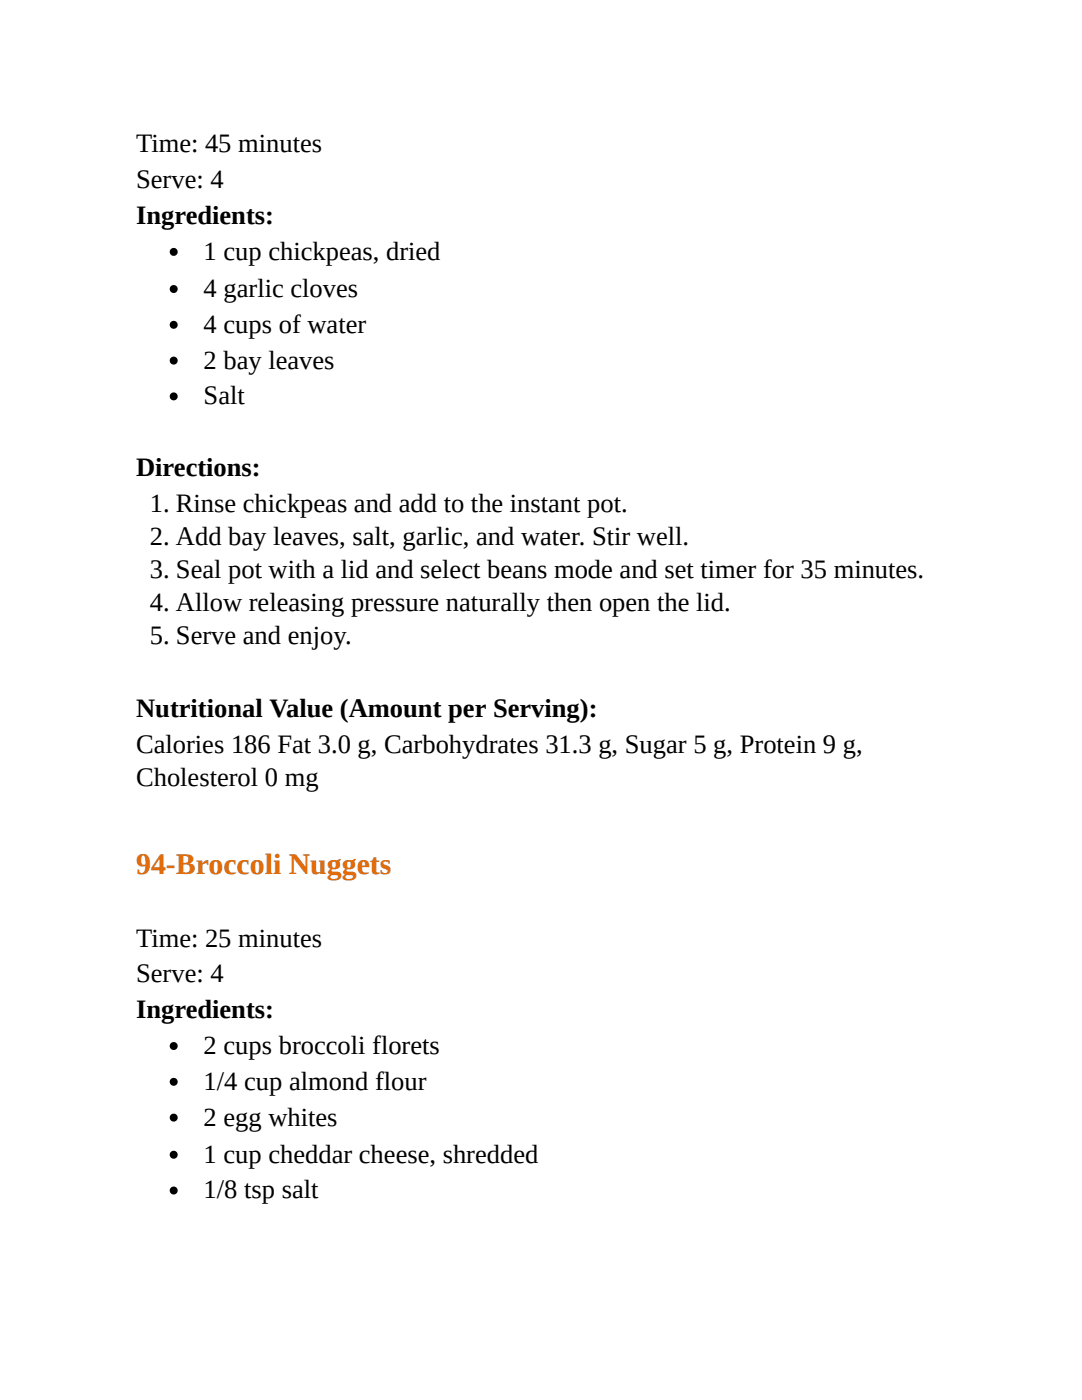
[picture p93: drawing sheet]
<svg xmlns="http://www.w3.org/2000/svg" width="216mm" height="279mm" viewBox="0 0 216 279" stroke-linecap="round" stroke-linejoin="round" font-family="sans-serif">
<defs><g id="words">
<text font-size="6" fill="#e36c0a" x="27.2" y="174.4">94-Broccoli Nuggets</text>
<g font-size="5.3">
<text x="27.2" y="30.4">Time: 45 minutes</text>
<text x="27.2" y="37.6">Serve: 4</text>
<text x="27.2" y="44.7">Ingredients:</text>
<text x="40.6" y="51.9">1 cup chickpeas, dried</text>
<text x="40.6" y="59.3">4 garlic cloves</text>
<text x="40.6" y="66.4">4 cups of water</text>
<text x="40.6" y="73.6">2 bay leaves</text>
<text x="40.6" y="80.7">Salt</text>
<text x="27.2" y="95">Directions:</text>
<text x="29.9" y="102.1">1. Rinse chickpeas and add to the instant pot.</text>
<text x="29.9" y="108.7">2. Add bay leaves, salt, garlic, and water. Stir well.</text>
<text x="29.9" y="115.4">3. Seal pot with a lid and select beans mode and set timer for 35 minutes.</text>
<text x="29.9" y="122">4. Allow releasing pressure naturally then open the lid.</text>
<text x="29.9" y="128.6">5. Serve and enjoy.</text>
<text x="27.2" y="143.1">Nutritional Value (Amount per Serving):</text>
<text x="27.2" y="150.3">Calories 186 Fat 3.0 g, Carbohydrates 31.3 g, Sugar 5 g, Protein 9 g,</text>
<text x="27.2" y="156.9">Cholesterol 0 mg</text>
<text x="27.2" y="188.9">Time: 25 minutes</text>
<text x="27.2" y="196.1">Serve: 4</text>
<text x="27.2" y="203.2">Ingredients:</text>
<text x="40.6" y="210.3">2 cups broccoli florets</text>
<text x="40.6" y="217.5">1/4 cup almond flour</text>
<text x="40.6" y="224.6">2 egg whites</text>
<text x="40.6" y="232">1 cup cheddar cheese, shredded</text>
<text x="40.6" y="239.2">1/8 tsp salt</text>
</g>
</g></defs>
<g fill="#000">
<circle cx="34.7" cy="57.7" r=".79"/>
<circle cx="34.7" cy="50.3" r=".79"/>
<circle cx="34.7" cy="64.8" r=".79"/>
<circle cx="34.7" cy="79.1" r=".79"/>
<circle cx="34.7" cy="72" r=".79"/>
<circle cx="34.7" cy="215.9" r=".79"/>
<circle cx="34.7" cy="208.8" r=".79"/>
<circle cx="34.7" cy="230.5" r=".79"/>
<circle cx="34.7" cy="237.6" r=".79"/>
<circle cx="34.7" cy="223" r=".79"/>
</g>
<use href="#words"/>
</svg>
